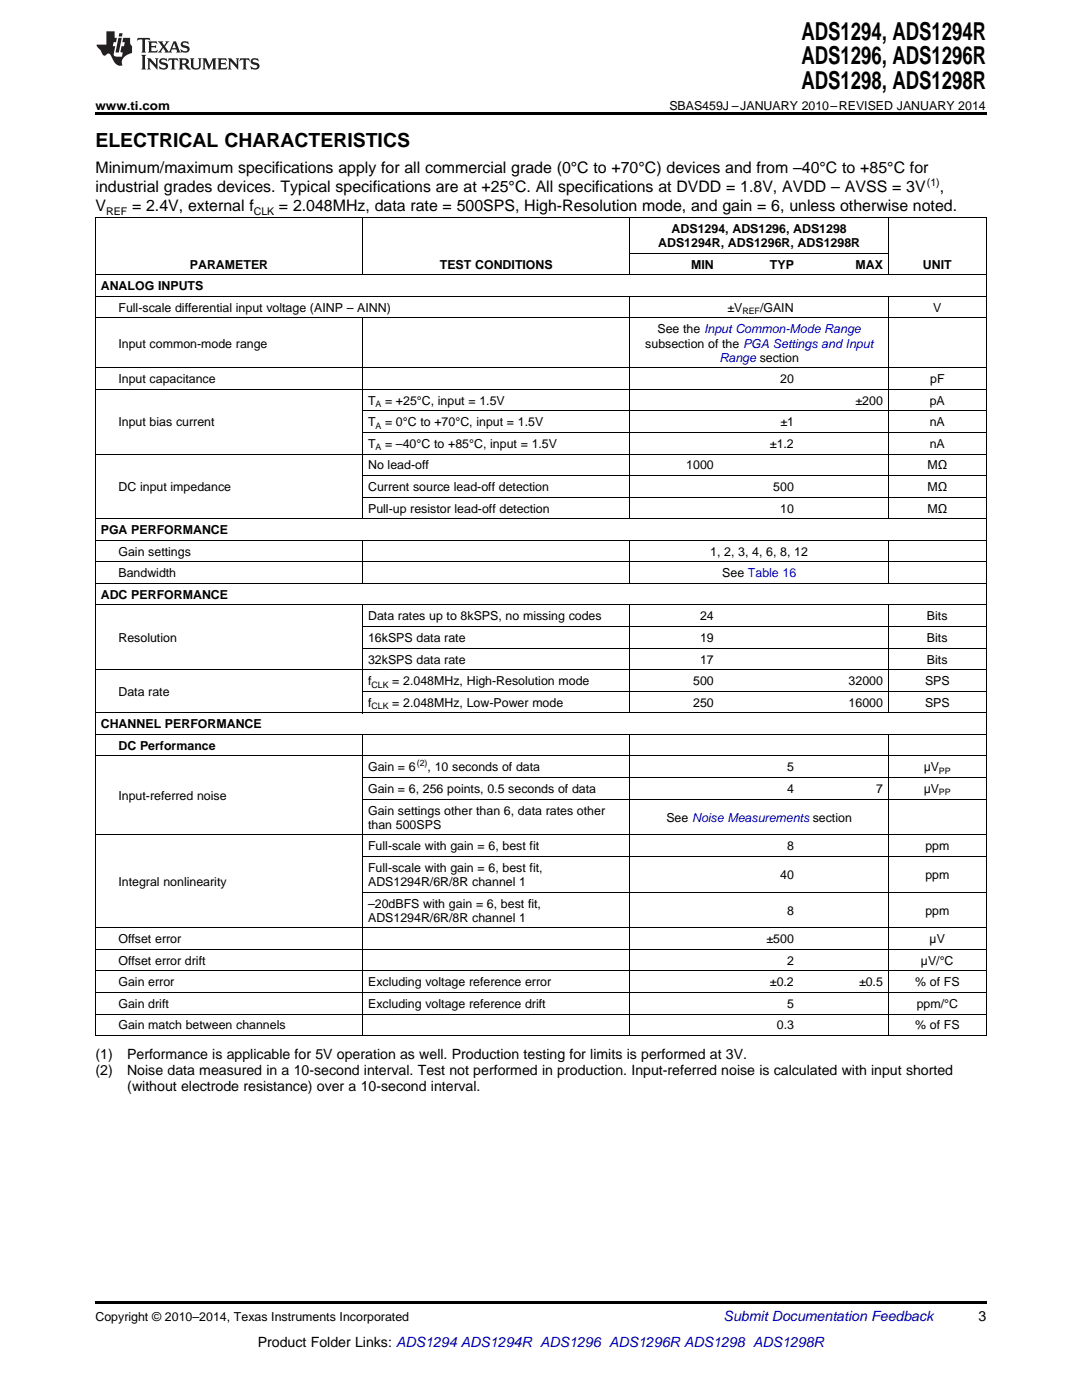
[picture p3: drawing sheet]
<svg xmlns="http://www.w3.org/2000/svg" width="216mm" height="279mm" viewBox="0 0 216 279" stroke-linecap="round" stroke-linejoin="round" font-family="sans-serif">
<defs><g id="words">
<g font-size="4.9">
<text x="159.9" y="7.9">ADS1294, ADS1294R</text>
<text x="159.9" y="12.8">ADS1296, ADS1296R</text>
<text x="159.9" y="17.8">ADS1298, ADS1298R</text>
</g>
<text font-size="3.9" x="19" y="29.3">ELECTRICAL CHARACTERISTICS</text>
<g font-size="3.2">
<text x="19" y="34.4">Minimum/maximum specifications apply for all commercial grade (0°C to +70°C) devices and from –40°C to +85°C for</text>
<text x="19" y="38.3">industrial grades devices. Typical specifications are at +25°C. All specifications at DVDD = 1.8V, AVDD – AVSS = 3V</text>
<text x="187.5" y="38.3">,</text>
<text x="19" y="42.2">V</text>
<text x="26.4" y="42.2">= 2.4V, external f</text>
<text x="55.7" y="42.2">= 2.048MHz, data rate = 500SPS, High-Resolution mode, and gain = 6, unless otherwise noted.</text>
</g>
<g font-size="2.8">
<text x="19" y="211.3">(1)</text>
<text x="19" y="214.5">(2)</text>
<text x="25.4" y="211.3">Performance is applicable for 5V operation as well. Production testing for limits is performed at 3V.</text>
<text x="25.4" y="214.5">Noise data measured in a 10-second interval. Test not performed in production. Input-referred noise is calculated with input shorted</text>
<text x="25.4" y="217.7">(without electrode resistance) over a 10-second interval.</text>
<text x="195.3" y="263.6">3</text>
<text x="51.4" y="268.9">Product Folder Links: ADS1294 ADS1294R ADS1296 ADS1296R ADS1298 ADS1298R</text>
</g>
<text font-size="2.8" fill="#0000c8" x="144.4" y="263.6">Submit Documentation Feedback</text>
<g font-size="2.5">
<text x="19" y="21.9">www.ti.com</text>
<text x="133.6" y="21.9">SBAS459J –JANUARY 2010–REVISED JANUARY 2014</text>
<text x="134" y="46.5">ADS1294, ADS1296, ADS1298</text>
<text x="37.9" y="53.6">PARAMETER</text>
<text x="87.8" y="53.6">TEST CONDITIONS</text>
<text x="131.3" y="49.3">ADS1294R, ADS1296R, ADS1298R</text>
<text x="137.9" y="53.6">MIN</text>
<text x="153.6" y="53.6">TYP</text>
<text x="170.7" y="53.6">MAX</text>
<text x="184.1" y="53.6">UNIT</text>
<text x="20.1" y="57.9">ANALOG INPUTS</text>
<text x="23.6" y="62.2">Full-scale differential input voltage (AINP – AINN)</text>
<text x="145.2" y="62.2">±V</text>
<text x="151.7" y="62.2">/GAIN</text>
<text x="186.2" y="62.2">V</text>
<text x="23.6" y="69.4">Input common-mode range</text>
<text x="128.8" y="69.4">subsection of the PGA Settings and Input</text>
<text x="131.2" y="66.5">See the Input Common-Mode Range</text>
<text x="23.6" y="76.5">Input capacitance</text>
<text x="155.7" y="76.5">20</text>
<text x="185.6" y="76.5">pF</text>
<text x="73.4" y="80.8">T</text>
<text x="76.8" y="80.8">= +25°C, input = 1.5V</text>
<text x="170.7" y="80.8">±200</text>
<text x="185.5" y="80.8">pA</text>
<text x="23.6" y="85.1">Input bias current</text>
<text x="73.4" y="85.1">T</text>
<text x="73.4" y="89.4">T</text>
<text x="76.8" y="85.1">= 0°C to +70°C, input = 1.5V</text>
<text x="76.8" y="89.4">= –40°C to +85°C, input = 1.5V</text>
<text x="153.6" y="89.4">±1.2</text>
<text x="155.7" y="85.1">±1</text>
<text x="185.5" y="85.1">nA</text>
<text x="185.5" y="89.4">nA</text>
<text x="73.4" y="93.7">No lead-off</text>
<text x="136.9" y="93.7">1000</text>
<text x="185.1" y="93.7">MΩ</text>
<text x="23.6" y="98">DC input impedance</text>
<text x="73.4" y="98">Current source lead-off detection</text>
<text x="154.3" y="98">500</text>
<text x="185.1" y="98">MΩ</text>
<text x="20.1" y="106.6">PGA PERFORMANCE</text>
<text x="73.4" y="102.3">Pull-up resistor lead-off detection</text>
<text x="155.7" y="102.3">10</text>
<text x="185.1" y="102.3">MΩ</text>
<text x="23.6" y="110.9">Gain settings</text>
<text x="141.7" y="110.9">1, 2, 3, 4, 6, 8, 12</text>
<text x="20.1" y="119.5">ADC PERFORMANCE</text>
<text x="23.6" y="115.2">Bandwidth</text>
<text x="144.1" y="115.2">See Table 16</text>
<text x="73.4" y="123.8">Data rates up to 8kSPS, no missing codes</text>
<text x="139.7" y="123.8">24</text>
<text x="185" y="123.8">Bits</text>
<text x="23.6" y="128.1">Resolution</text>
<text x="73.4" y="128.1">16kSPS data rate</text>
<text x="139.7" y="128.1">19</text>
<text x="185" y="128.1">Bits</text>
<text x="73.4" y="132.4">32kSPS data rate</text>
<text x="73.4" y="136.7">f</text>
<text x="78.3" y="136.7">= 2.048MHz, High-Resolution mode</text>
<text x="138.3" y="136.7">500</text>
<text x="139.7" y="132.4">17</text>
<text x="169.3" y="136.7">32000</text>
<text x="184.6" y="136.7">SPS</text>
<text x="185" y="132.4">Bits</text>
<text x="23.6" y="138.9">Data rate</text>
<text x="73.4" y="141">f</text>
<text x="78.3" y="141">= 2.048MHz, Low-Power mode</text>
<text x="138.3" y="141">250</text>
<text x="169.3" y="141">16000</text>
<text x="184.6" y="141">SPS</text>
<text x="20.1" y="145.3">CHANNEL PERFORMANCE</text>
<text x="23.6" y="149.6">DC Performance</text>
<text x="73.4" y="154">Gain = 6</text>
<text x="85.3" y="154">, 10 seconds of data</text>
<text x="157.1" y="154">5</text>
<text x="184.3" y="154">μV</text>
<text x="23.6" y="159.7">Input-referred noise</text>
<text x="73.4" y="158.3">Gain = 6, 256 points, 0.5 seconds of data</text>
<text x="157.1" y="158.3">4</text>
<text x="174.8" y="158.3">7</text>
<text x="184.3" y="158.3">μV</text>
<text x="73.4" y="162.6">Gain settings other than 6, data rates other</text>
<text x="73.4" y="165.4">than 500SPS</text>
<text x="133" y="164">See Noise Measurements section</text>
<text x="73.4" y="169.7">Full-scale with gain = 6, best fit</text>
<text x="73.4" y="174">Full-scale with gain = 6, best fit,</text>
<text x="157.1" y="169.7">8</text>
<text x="184.6" y="169.7">ppm</text>
<text x="23.6" y="176.8">Integral nonlinearity</text>
<text x="73.4" y="176.8">ADS1294R/6R/8R channel 1</text>
<text x="155.7" y="175.4">40</text>
<text x="184.6" y="175.4">ppm</text>
<text x="73.4" y="181.1">–20dBFS with gain = 6, best fit,</text>
<text x="73.4" y="183.9">ADS1294R/6R/8R channel 1</text>
<text x="157.1" y="182.5">8</text>
<text x="184.6" y="182.5">ppm</text>
<text x="23.6" y="188.2">Offset error</text>
<text x="153" y="188.2">±500</text>
<text x="185.5" y="188.2">µV</text>
<text x="23.6" y="192.5">Offset error drift</text>
<text x="23.6" y="196.8">Gain error</text>
<text x="73.4" y="196.8">Excluding voltage reference error</text>
<text x="153.6" y="196.8">±0.2</text>
<text x="157.1" y="192.5">2</text>
<text x="171.4" y="196.8">±0.5</text>
<text x="182.6" y="196.8">% of FS</text>
<text x="183.8" y="192.5">µV/°C</text>
<text x="23.6" y="201.2">Gain drift</text>
<text x="73.4" y="201.2">Excluding voltage reference drift</text>
<text x="157.1" y="201.2">5</text>
<text x="182.9" y="201.2">ppm/°C</text>
<text x="23.6" y="205.5">Gain match between channels</text>
<text x="155" y="205.5">0.3</text>
<text x="182.6" y="205.5">% of FS</text>
<text x="19" y="263.6">Copyright © 2010–2014, Texas Instruments Incorporated</text>
</g>
<text font-size="2.5" fill="#00f" x="143.6" y="72.2">Range section</text>
<g font-size="2.1">
<text x="184.9" y="37">(1)</text>
<text x="21.2" y="42.8">REF</text>
<text x="50.6" y="42.8">CLK</text>
</g>
<g font-size="1.8">
<text x="148.1" y="62.7">REF</text>
<text x="74.9" y="81.3">A</text>
<text x="74.9" y="85.6">A</text>
<text x="74.9" y="89.9">A</text>
<text x="74.1" y="137.2">CLK</text>
<text x="74.1" y="141.5">CLK</text>
<text x="83.2" y="153">(2)</text>
<text x="187.4" y="154.4">PP</text>
<text x="187.4" y="158.8">PP</text>
</g>
</g></defs>
<path d="M19 22.5h177.8v.5h-177.8zM19 259.7h177.8v.5h-177.8z" fill="#000"/>
<g fill="none" stroke="#000" stroke-width=".2">
<path d="M19 59.1h177.8M19 54.8h177.8M19 43.4h177.8M19.1 43.5v163.2M72.3 43.5v11.4M125.7 43.5v11.4M125.7 59.2v44.4M125.7 50.5h51.6M177.2 43.5v11.4M177.2 59.2v44.4M196.8 43.5v163.2M19 77.7h177.8"/>
<path d="M19 73.4h177.8M19 63.4h177.8M72.3 63.5v40.1M19 90.6h177.8M72.4 99.2h124.4M72.4 94.9h124.4M72.4 86.3h124.4M72.4 82h124.4M19 116.4h177.8M19 112.1h177.8M19 107.8h177.8M19 103.5h177.8"/>
<path d="M72.3 107.9v8.6M125.7 107.9v8.6M177.2 107.9v8.6M19 133.6h177.8M19 120.7h177.8M72.3 120.8v21.5M72.4 138h124.4M72.4 129.3h124.4M72.4 125h124.4M125.7 120.8v21.5M177.2 120.8v21.5M19 150.9h177.8"/>
<path d="M19 146.6h177.8M19 142.3h177.8M72.3 146.6v60.1M72.4 159.5h124.4M72.4 155.2h124.4M125.7 146.6v60.1M177.2 146.6v60.1M19 166.6h177.8M72.4 178h124.4M72.4 170.9h124.4M19 198.1h177.8M19 193.8h177.8"/>
<path d="M19 189.5h177.8M19 185.2h177.8M19 206.7h177.8M19 202.4h177.8"/>
</g>
<g fill="#231f20">
<path d="M27.5 7.6l-.1 .5 .4-.2h.6v.1v2.1l-.2 .4h1l-.3-.4v-2.1l.1-.1h.5l.5 .2-.2-.5zM29.5 8.3l.2 .3v1.5l-.2 .4h1.8l.2-.6a1.04 1.04 0 0 1-1.3 .2v-.7h.6l.3 .2v-.6l-.3 .2h-.6v-.6l.8-.1 .4 .3-.2-.5zM31.5 8.3l.9 1.1-.9 1.1h.8l-.2-.2 .5-.7 .4 .7-.2 .2h1.5l-.1-.2 .1-.4h.9l.1 .4-.2 .2h1l-.3-.3-.7-1.9h-.5l-.9 2-.8-1 .9-1h-.8l.1 .3-.3 .5-.4-.6 .2-.2zM34.7 8.6l.4 1h-.7zM36.3 8.4a.63 .63 0 0 0-.2 .7 .63 .63 0 0 0 .6 .4l.6 .2 .1 .2a.75 .75 0 0 1-.7 .4 .75 .75 0 0 1-.6-.5l.1 .7 .1-.1a1.11 1.11 0 0 0 1.5-.6 1.13 1.13 0 0 0-1.2-.8l-.1-.4a1.04 1.04 0 0 1 1.2 .2l-.2-.5-.1 .1-.5-.2zM28.2 10.9l.2 .4v2.2l-.2 .4h1l-.3-.4v-2.2l.3-.4zM29.3 11.6l.3 .4v1.5l-.3 .4h.8l-.2-.4v-1.3l1.5 1.7v-1.9l.2-.4h-.7l.2 .4v.9l-1.1-1.3zM32 11.8a.62 .62 0 0 0-.2 .7 .62 .62 0 0 0 .6 .4l.6 .1 .1 .3a.76 .76 0 0 1-.7 .3 .76 .76 0 0 1-.6-.4l.1 .7 .1-.1a1.11 1.11 0 0 0 1.5-.6 1.13 1.13 0 0 0-1.2-.8l-.1-.4a1.04 1.04 0 0 1 1.2 .2l-.2-.6-.1 .1-.5-.1zM33.7 11.6l-.2 .6a.61 .61 0 0 1 .8-.3v1.6l-.2 .4h.9l-.2-.4v-1.6a.63 .63 0 0 1 .8 .3l-.2-.6zM35.6 11.6l.3 .4v1.5l-.3 .4h1l-.2-.2v-.8l.5 .2a.76 .76 0 0 0 1.2 .7l-1-1a.58 .58 0 0 0 .6-.5 .58 .58 0 0 0-.5-.6zM36.4 11.9h.1a.45 .45 0 0 1 .5 .1 .45 .45 0 0 1 .1 .5l-.7 .2zM37.9 11.6l.2 .2a2.17 2.17 0 0 0 .3 1.9 .99 .99 0 0 0 1.6-.6v-1.1l.2-.4h-.7l.2 .2a1.92 1.92 0 0 1-.2 1.8 .6 .6 0 0 1-.9-.5v-1.1l.2-.4zM40.4 11.6l.2 .4v1.5l-.2 .4h.7l-.2-.4v-1.4l.8 1.8 .8-1.8v1.4l-.2 .4h.9l-.2-.4v-1.5l.2-.4h-.8l-.6 1.5-.6-1.5zM43.4 11.6l.2 .4v1.5l-.2 .4h1.8l.2-.6a1.04 1.04 0 0 1-1.3 .1v-.6h.5l.4 .2v-.6l-.4 .2h-.5v-.7h.8l.3 .3-.1-.6zM45.5 11.6l.2 .4v1.5l-.2 .4h.7l-.2-.4v-1.3l1.5 1.7v-1.9l.2-.4h-.7l.2 .4v.9l-1.1-1.3zM47.9 11.6l-.1 .6a.61 .61 0 0 1 .8-.3v1.6l-.3 .4h1l-.3-.4 .1-1.6a.63 .63 0 0 1 .7 .3l-.1-.6zM50.2 11.8a.62 .62 0 0 0-.2 .7 .62 .62 0 0 0 .6 .4l.6 .1 .2 .3a.76 .76 0 0 1-.8 .3 .76 .76 0 0 1-.6-.4l.1 .7 .2-.1a1.11 1.11 0 0 0 1.5-.6 1.13 1.13 0 0 0-1.3-.8l-.1-.4a1.04 1.04 0 0 1 1.2 .2l-.1-.6-.2 .1-.5-.1z"/>
<path d="M21.2 6.3v2.6h-1.9l.1 .4 .7 .9a.91 .91 0 0 0 1 .8 .56 .56 0 0 1 .5-.3 .56 .56 0 0 1 .5 .3l.4 .8a1.53 1.53 0 0 0 1.9 1.2 1.54 1.54 0 0 1 1-2.1l.9-.3v-1.4a1.52 1.52 0 0 1-.3-1.6h-1.4l-.2 .8h.5l-.2 .8h-.4l-.2 1v.2l.4 .1-.2 .8a1.93 1.93 0 0 1-1.6-.3l.3-1.8h-.5l.2-.8h.4l.2-.8h-.4v-1.3zM23.6 7.6l-.6 2.9h.7l.6-2.9zM23.8 6.6l-.1 .7h.6l.2-.7z"/>
</g>
<use href="#words"/>
</svg>
